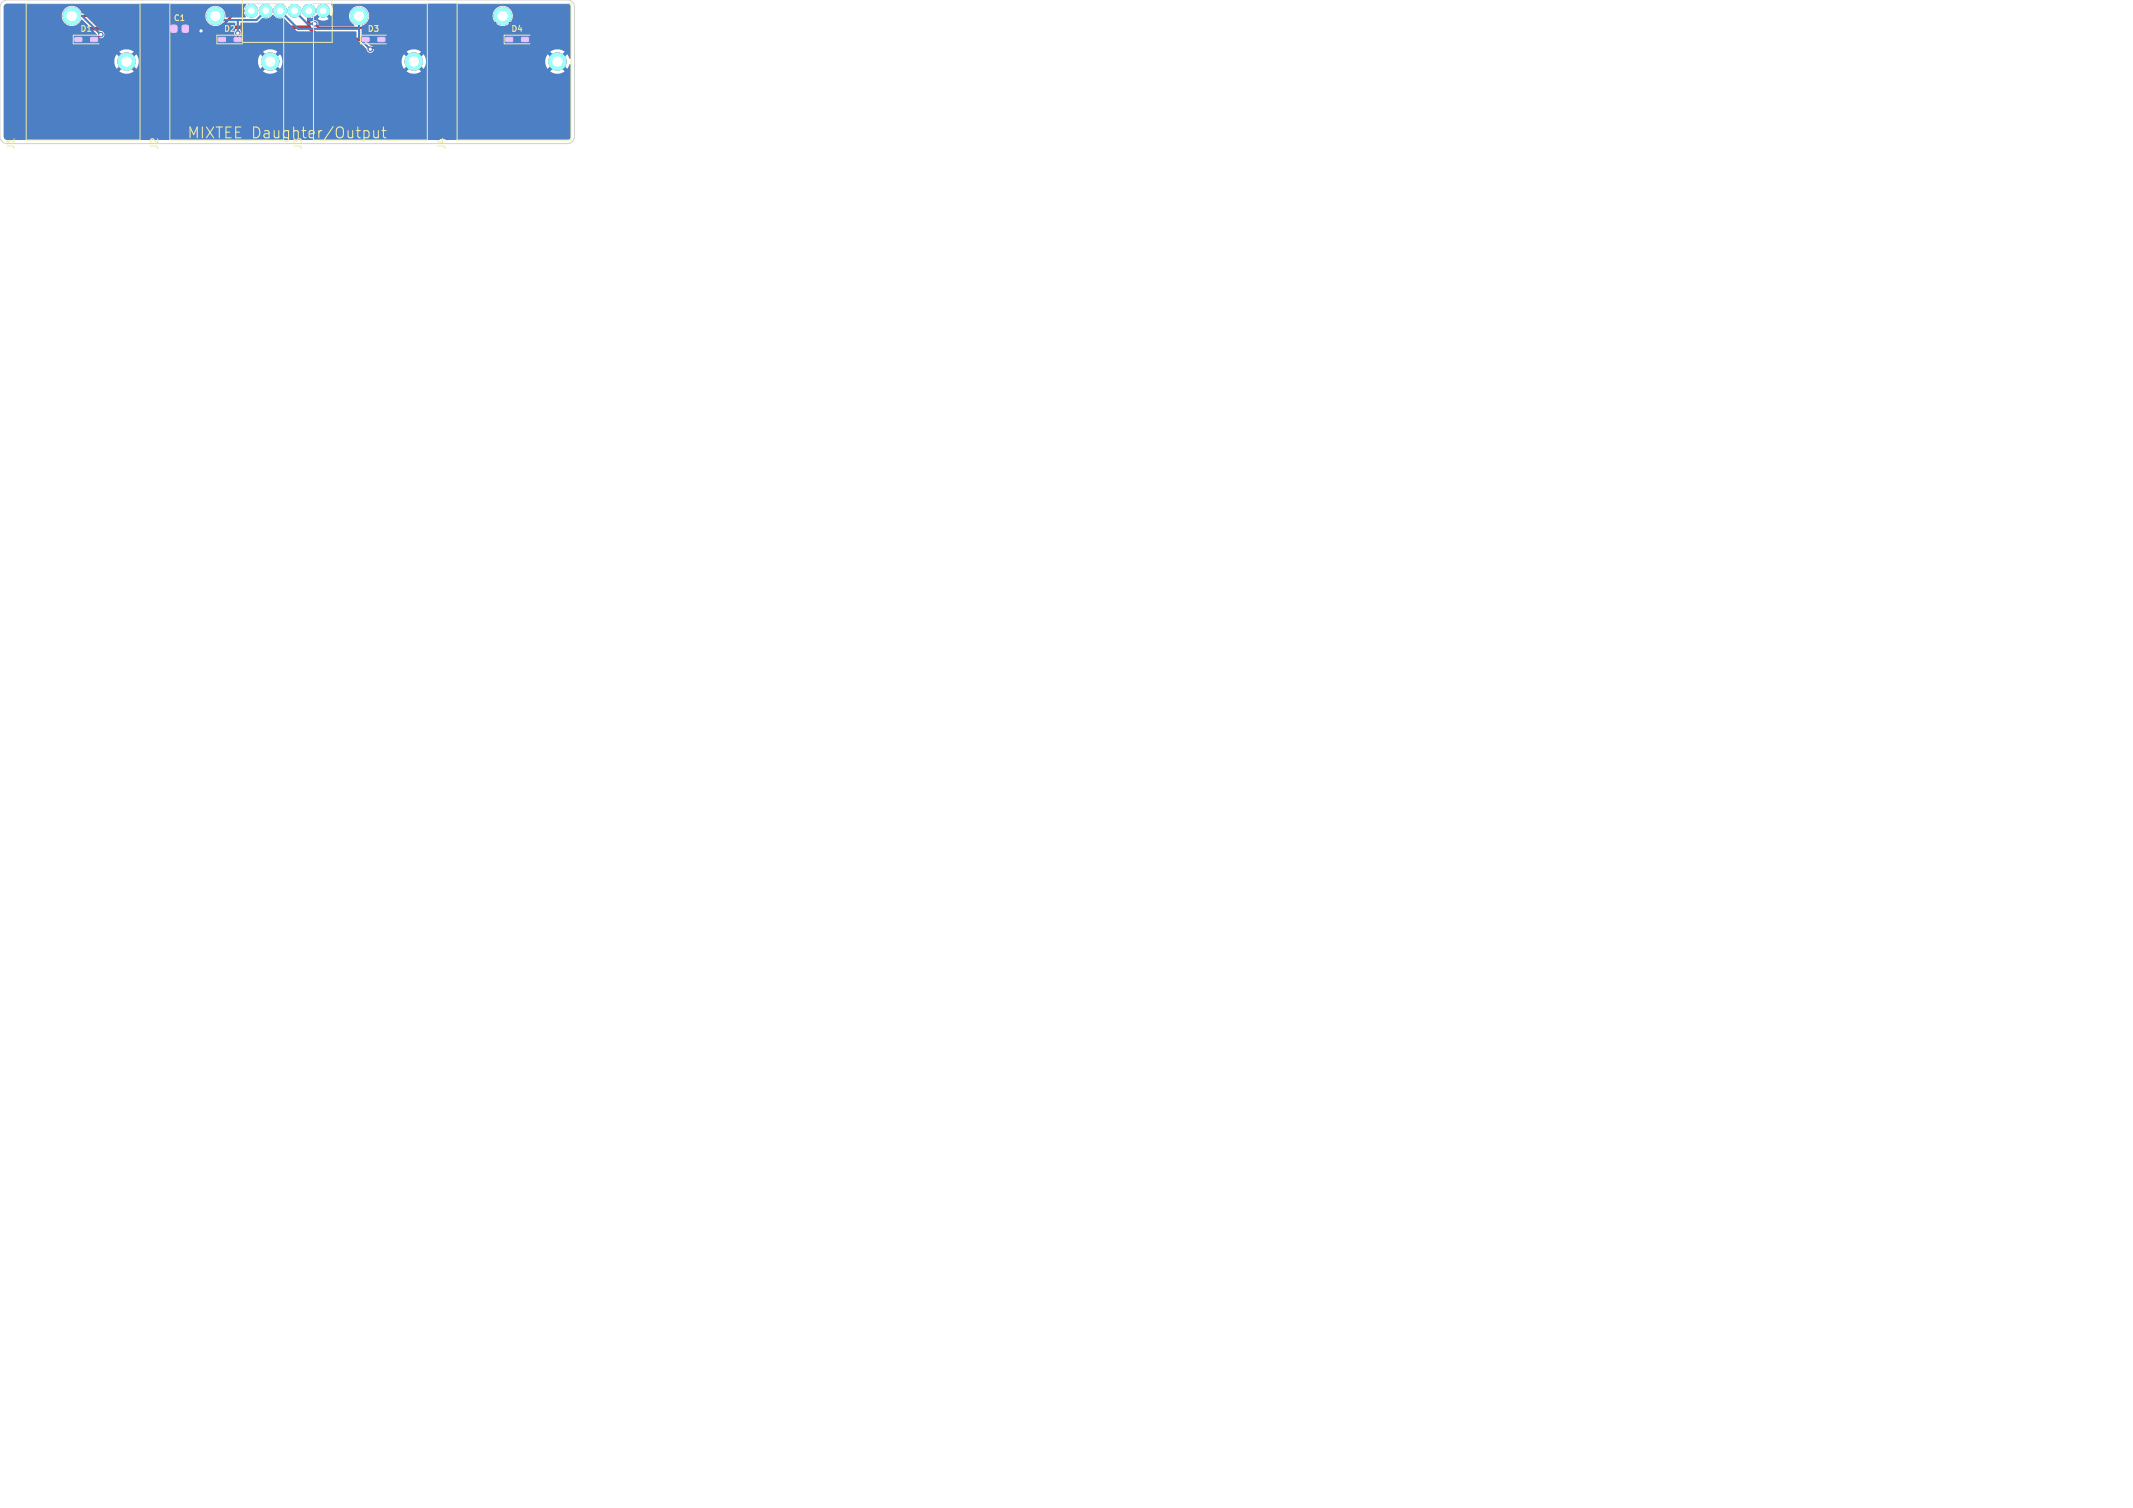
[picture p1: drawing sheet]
<svg xmlns="http://www.w3.org/2000/svg" width="297mm" height="210mm" viewBox="0 0 297 210" stroke-linecap="round" stroke-linejoin="round" font-family="sans-serif">
<defs><g id="words">
<text font-size="2.1" fill="#f2eda1" x="26" y="19.5">MIXTEE Daughter/Output</text>
<g font-size="1.4" fill="#f2eda1">
<text x="2.2" y="21" transform="rotate(-90 2.2 21)">J1</text>
<text x="22.2" y="21" transform="rotate(-90 22.2 21)">J2</text>
<text x="42.2" y="21" transform="rotate(-90 42.2 21)">J3</text>
<text x="62.2" y="21" transform="rotate(-90 62.2 21)">J4</text>
</g>
<g font-size="1.1" fill="#f2eda1">
<text x="11.1" y="4.6">D1</text>
<text x="24.1" y="3.1">C1</text>
<text x="31.1" y="4.6">D2</text>
<text x="51.1" y="4.6">D3</text>
<text x="71.1" y="4.6">D4</text>
</g>
</g></defs>
<g fill="#c83434" stroke="#c83434" stroke-width=".14">
<path d="M70.4 5.2h.9l.1 .5-.1 .1h-.8l-.1-.1z"/>
<path d="M72.6 5.2h.9l.1 .5-.2 .1h-.7l-.1-.1z"/>
<path d="M50.4 5.2h.9l.1 .5-.1 .1h-.8l-.1-.1z"/>
<path d="M52.6 5.2h.9l.1 .5-.2 .1h-.7l-.1-.1z"/>
<path d="M10.4 5.2h.9l.1 .5-.2 .1h-.7l-.1-.1z"/>
<path d="M12.6 5.2h.9l.1 .5-.2 .1h-.7l-.1-.1z"/>
<path d="M23.8 3.6h.8v.8h-.8z"/>
<path d="M25.4 3.6h.8v.8h-.8z"/>
<path d="M30.4 5.2h.9l.1 .5-.2 .1h-.7l-.1-.1z"/>
<path d="M32.6 5.2h.9l.1 .5-.2 .1h-.7l-.1-.1z"/>
<circle cx="17.6" cy="8.6" r="1.2"/>
<circle cx="10" cy="2.2" r="1.2"/>
<circle cx="77.6" cy="8.6" r="1.2"/>
<circle cx="70" cy="2.2" r="1.2"/>
<circle cx="35" cy="1.5" r=".87"/>
<circle cx="37" cy="1.5" r=".87"/>
<circle cx="39" cy="1.5" r=".87"/>
<circle cx="41" cy="1.5" r=".87"/>
<circle cx="43" cy="1.5" r=".87"/>
<circle cx="45" cy="1.5" r=".87"/>
<circle cx="57.6" cy="8.6" r="1.2"/>
<circle cx="50" cy="2.2" r="1.2"/>
<circle cx="37.6" cy="8.6" r="1.2"/>
<circle cx="30" cy="2.2" r="1.2"/>
<circle cx="14" cy="4.8" r=".3"/>
<circle cx="33.1" cy="4.6" r=".3"/>
<circle cx="51.6" cy="6.9" r=".3"/>
<circle cx="43.8" cy="3.3" r=".3"/>
<circle cx="28" cy="4.3" r=".3"/>
</g>
<path d="M43 3.8h-10.4l-1.7 1.7h-5.2l-1.5-1.5h-11.8l-1.5 1.5M43 1.5v2.3M43 3.8l1.7 1.7h6.2l.8-.8h18.4l.8 .8" fill="none" stroke="#c83434" stroke-width=".5"/>
<path d="M14 4.8l-.6 .7h-.3M33.1 4.6v.9M33.1 4.6h.1M35 1.5h-2l-2.4 2.4h-2l-1.7-1.7h-16.9M43.8 3.3l.6 .6h24l1.6-1.7 3.1 3.1v.2M53.1 5.5l-1.4 1.4h-.1" fill="none" stroke="#c83434" stroke-width=".3"/>
<path d="M25.8 4l.3 .3h1.9" fill="none" stroke="#c83434" stroke-width=".25"/>
<g fill="#4d7fc4" stroke="#4d7fc4" stroke-width=".14">
<circle cx="17.6" cy="8.6" r="1.2"/>
<circle cx="10" cy="2.2" r="1.2"/>
<circle cx="77.6" cy="8.6" r="1.2"/>
<circle cx="70" cy="2.2" r="1.2"/>
<circle cx="35" cy="1.5" r=".87"/>
<circle cx="37" cy="1.5" r=".87"/>
<circle cx="39" cy="1.5" r=".87"/>
<circle cx="41" cy="1.5" r=".87"/>
<circle cx="43" cy="1.5" r=".87"/>
<circle cx="45" cy="1.5" r=".87"/>
<circle cx="57.6" cy="8.6" r="1.2"/>
<circle cx="50" cy="2.2" r="1.2"/>
<circle cx="37.6" cy="8.6" r="1.2"/>
<circle cx="30" cy="2.2" r="1.2"/>
<circle cx="14" cy="4.8" r=".3"/>
<circle cx="33.1" cy="4.6" r=".3"/>
<circle cx="51.6" cy="6.9" r=".3"/>
<circle cx="43.8" cy="3.3" r=".3"/>
<circle cx="28" cy="4.3" r=".3"/>
</g>
<path d="M10 2.2h1.4l2.6 2.6M33.1 2.8v1.8M37 1.5l-1.3 1.3h-5.1l-.6-.6M39 1.5l2.5 2.5h8.5M41 1.5l1.8 1.8h1M50 2.2v3.1l1.6 1.6" fill="none" stroke="#4d7fc4" stroke-width=".3"/>
<path d="M.6 .7l.4-.2h33.2l.1 .1v.1a1.2 1.2 0 0 0-.1 1.7h-.1h-2.7a1.42 1.42 0 0 0-1.8-1.5 1.42 1.42 0 0 0-.8 2.1 1.42 1.42 0 0 0 2.3 .1l1.6 .1v1.1a.52 .52 0 0 0 .1 .7 .52 .52 0 0 0 .7-.1 .52 .52 0 0 0 0-.7v-1l2.3-.1 .7-.6a1.45 1.45 0 0 0 1.5-.5 1.32 1.32 0 0 0 1.5 .5l2 1.9h8.1l.1 1.1 1.3 1.3a.52 .52 0 0 0 .5 .6 .52 .52 0 0 0 .6-.6 .52 .52 0 0 0-.6-.5l-1.1-1.2v-1.5a1.4 1.4 0 0 0 1-1.5h17.2v.2a1.4 1.4 0 0 0 2.1 1.1 1.4 1.4 0 0 0 0-2.4 1.4 1.4 0 0 0-2.1 1.1h-17.2v-.2a1.43 1.43 0 0 0-2.3-.7 1.43 1.43 0 0 0 .3 2.3l-.2 .2h-4.8l-.1-.1a.55 .55 0 0 0-.2-.7 .55 .55 0 0 0-.7 .1l-.5-.1-.2-.3 1.2-.3 .7-.8 .2 .3 .2 .1-.8 .7a1.36 1.36 0 0 0 1.6 0l-.8-.7 .3-.2 .1-.2 .7 .8 .1-.1a1.67 1.67 0 0 0-.1-1.6l33-.1 .3 .2 .1 .3v7.1l-.2 .1-.3-.6-.8 .7-.3-.3 .7-.8a1.69 1.69 0 0 0-2 0l.8 .8-.4 .3-.7-.7h-.1a1.69 1.69 0 0 0 .1 2l.7-.8 .4 .4-.8 .7 .1 .1a1.69 1.69 0 0 0 1.9-.1l-.7-.7 .3-.4 .8 .8 .3-.6h.2v10a.5 .5 0 0 1-.5 .5h-78l-.2-.1-.2-.2-.1-10.7h15.4l.1 .6 .3 .5 .7-.8 .4 .4-.8 .7a1.69 1.69 0 0 0 2 0l-.7-.7 .3-.4 .8 .8 .2-.5 .1-.6h16.6l.1 .6 .3 .5 .7-.8 .4 .4-.8 .7 .1 .1a1.69 1.69 0 0 0 1.9-.1l-.7-.7 .3-.4 .8 .8 .2-.5 .1-.6h16.6l.1 .6 .3 .5 .7-.8 .4 .4-.8 .7 .1 .1a1.69 1.69 0 0 0 1.9-.1l-.7-.7 .3-.4 .8 .8v-.1a1.69 1.69 0 0 0 0-1.9l-.8 .7-.3-.3 .7-.8a1.69 1.69 0 0 0-2 0l.8 .8-.4 .3-.7-.7-.3 .4-.1 .5h-16.6l-.1-.5-.2-.4-.8 .7-.3-.3 .7-.8a1.69 1.69 0 0 0-2 0l.8 .8-.4 .3-.7-.7-.3 .4-.1 .5h-16.6l-.1-.5-.2-.4-.8 .7-.3-.3 .7-.8a1.69 1.69 0 0 0-2 0l.8 .8-.4 .3-.7-.7-.3 .4-.1 .5h-15.4v-6.4h8.1v.2a1.42 1.42 0 0 0 1.2 1.3 1.42 1.42 0 0 0 1.5-.9l.2 .1 2 2a.52 .52 0 0 0 .5 .5 .52 .52 0 0 0 .5-.5 .52 .52 0 0 0-.5-.5l-2.3-2.4-.3-.1a1.42 1.42 0 0 0-1.5-1 1.42 1.42 0 0 0-1.3 1.3h-8.1v-1.1z" fill="#4d7fc4"/>
<path d="M51.1 18.2l.3 .3v.4l-.3 .3M52 18.2l.1 .9a.41 .41 0 0 0 .6-.1M52.7 18.2v1M53.2 18.2h.6M53.4 17.7v1.3l.1 .1 .3 .1" fill="none" stroke="#f2eda1" stroke-width=".15"/>
<path d="M46.3 0v5.9h-12.6v-5.9M3.7 .5h15.8v19h-15.8zM13.8 4.9h-3.6v1.2h3.6M23.6 .5h15.9v19h-15.9zM33.8 4.9h-3.6v1.2h3.6M43.6 .5h15.9v19h-15.9zM53.8 4.9h-3.6v1.2h3.6M63.6 .5h15.9v19h-15.9zM73.8 4.9h-3.6v1.2h3.6" fill="none" stroke="#f2eda1" stroke-width=".14"/>
<g fill="#efc1ff" stroke="#efc1ff" stroke-width=".14">
<path d="M70.4 5.2h.9l.1 .5-.1 .1h-.8l-.1-.1z"/>
<path d="M72.6 5.2h.9l.1 .5-.2 .1h-.7l-.1-.1z"/>
<path d="M50.4 5.2h.9l.1 .5-.1 .1h-.8l-.1-.1z"/>
<path d="M52.6 5.2h.9l.1 .5-.2 .1h-.7l-.1-.1z"/>
<path d="M10.4 5.2h.9l.1 .5-.2 .1h-.7l-.1-.1z"/>
<path d="M12.6 5.2h.9l.1 .5-.2 .1h-.7l-.1-.1z"/>
<path d="M23.8 3.6h.8v.8h-.8z"/>
<path d="M25.4 3.6h.8v.8h-.8z"/>
<path d="M30.4 5.2h.9l.1 .5-.2 .1h-.7l-.1-.1z"/>
<path d="M32.6 5.2h.9l.1 .5-.2 .1h-.7l-.1-.1z"/>
<circle cx="17.6" cy="8.6" r="1.2"/>
<circle cx="10" cy="2.2" r="1.2"/>
<circle cx="77.6" cy="8.6" r="1.2"/>
<circle cx="70" cy="2.2" r="1.2"/>
<circle cx="35" cy="1.5" r=".87"/>
<circle cx="37" cy="1.5" r=".87"/>
<circle cx="39" cy="1.5" r=".87"/>
<circle cx="41" cy="1.5" r=".87"/>
<circle cx="43" cy="1.5" r=".87"/>
<circle cx="45" cy="1.5" r=".87"/>
<circle cx="57.6" cy="8.6" r="1.2"/>
<circle cx="50" cy="2.2" r="1.2"/>
<circle cx="37.6" cy="8.6" r="1.2"/>
<circle cx="30" cy="2.2" r="1.2"/>
</g>
<g fill="#9afff8" stroke="#9afff8" stroke-width=".14">
<circle cx="17.6" cy="8.6" r="1.2"/>
<circle cx="10" cy="2.2" r="1.2"/>
<circle cx="77.6" cy="8.6" r="1.2"/>
<circle cx="70" cy="2.2" r="1.2"/>
<circle cx="35" cy="1.5" r=".87"/>
<circle cx="37" cy="1.5" r=".87"/>
<circle cx="39" cy="1.5" r=".87"/>
<circle cx="41" cy="1.5" r=".87"/>
<circle cx="43" cy="1.5" r=".87"/>
<circle cx="45" cy="1.5" r=".87"/>
<circle cx="57.6" cy="8.6" r="1.2"/>
<circle cx="50" cy="2.2" r="1.2"/>
<circle cx="37.6" cy="8.6" r="1.2"/>
<circle cx="30" cy="2.2" r="1.2"/>
</g>
<path d="M.3 .3l.4-.2 .3-.1h78a1 1 0 0 1 1 1v18a1 1 0 0 1-1 1h-78a1 1 0 0 1-1-1v-18l.1-.4z" fill="none" stroke="#d0d2cd" stroke-width=".14"/>
<g fill="#fff" stroke="#fff" stroke-width=".14">
<circle cx="14" cy="4.8" r=".15"/>
<circle cx="33.1" cy="4.6" r=".15"/>
<circle cx="51.6" cy="6.9" r=".15"/>
<circle cx="43.8" cy="3.3" r=".15"/>
<circle cx="28" cy="4.3" r=".15"/>
<circle cx="17.6" cy="8.6" r=".65"/>
<circle cx="10" cy="2.2" r=".65"/>
<circle cx="77.6" cy="8.6" r=".65"/>
<circle cx="70" cy="2.2" r=".65"/>
<circle cx="35" cy="1.5" r=".4"/>
<circle cx="37" cy="1.5" r=".4"/>
<circle cx="39" cy="1.5" r=".4"/>
<circle cx="41" cy="1.5" r=".4"/>
<circle cx="43" cy="1.5" r=".4"/>
<circle cx="45" cy="1.5" r=".4"/>
<circle cx="57.6" cy="8.6" r=".65"/>
<circle cx="50" cy="2.2" r=".65"/>
<circle cx="37.6" cy="8.6" r=".65"/>
<circle cx="30" cy="2.2" r=".65"/>
</g>
<use href="#words"/>
</svg>
